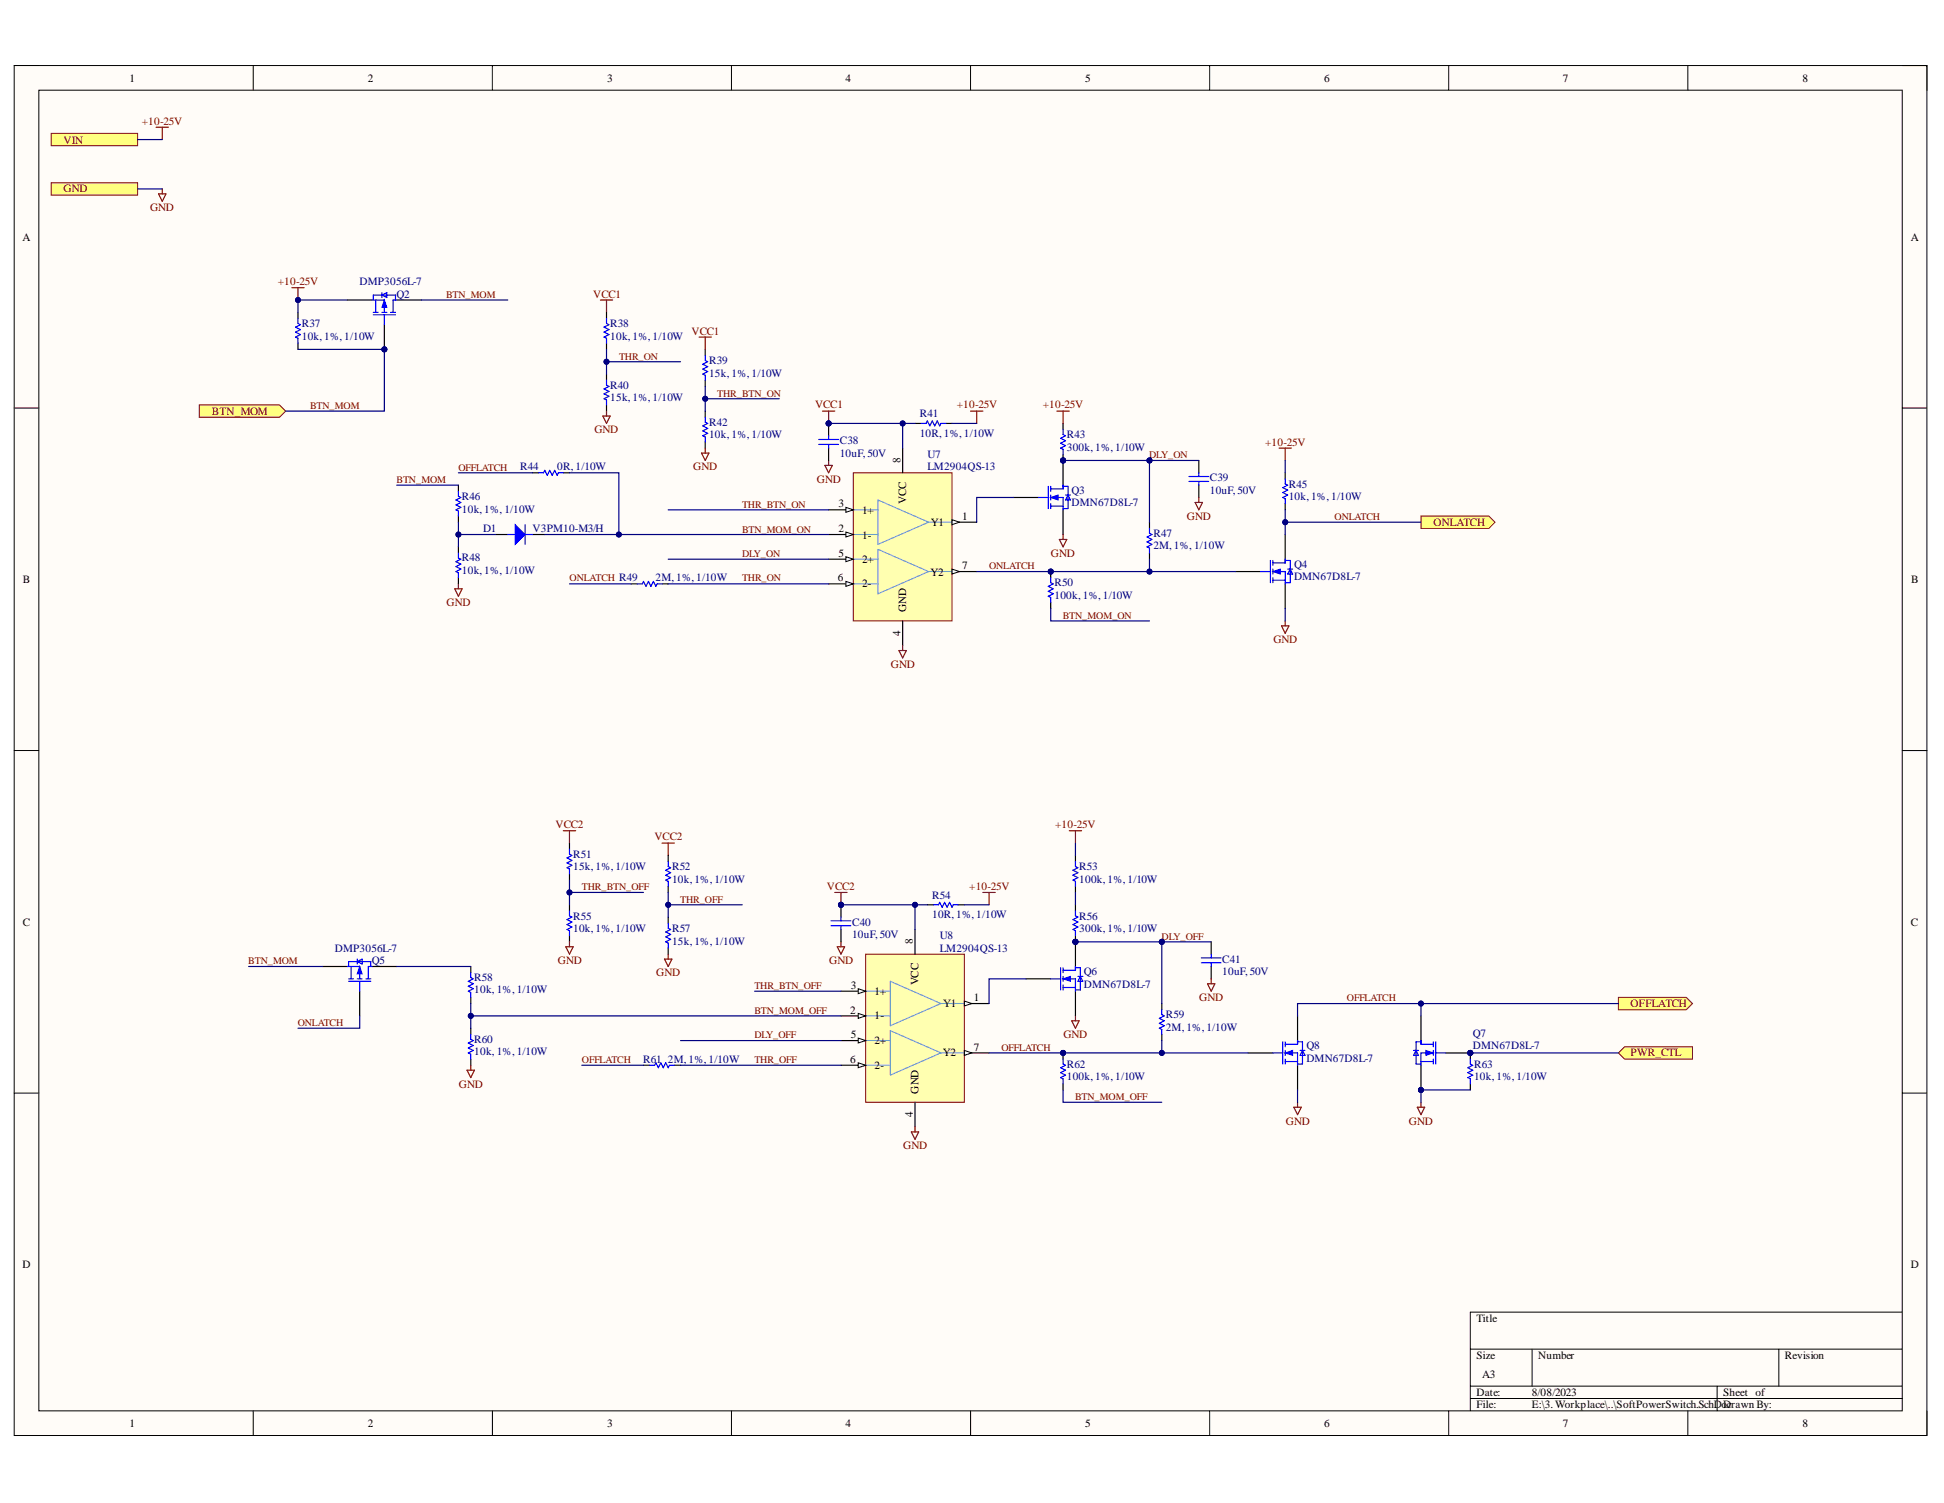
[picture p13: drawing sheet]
<svg xmlns="http://www.w3.org/2000/svg" width="279mm" height="216mm" viewBox="0 0 279 216" stroke-linecap="round" stroke-linejoin="round" font-family="sans-serif">
<defs><g id="words">
<g font-size="1.6">
<text x="18.6" y="11.8">1</text>
<text x="52.9" y="11.8">2</text>
<text x="87.3" y="11.8">3</text>
<text x="121.5" y="11.8">4</text>
<text x="156" y="11.8">5</text>
<text x="190.3" y="11.8">6</text>
<text x="224.6" y="11.8">7</text>
<text x="259.1" y="11.8">8</text>
<text x="3.2" y="34.6">A</text>
<text x="274.6" y="34.6">A</text>
<text x="129.4" y="66.5" transform="rotate(-90 129.4 66.5)">8</text>
<text x="120.5" y="76.4">2</text>
<text x="120.5" y="72.9">3</text>
<text x="123.9" y="77.4">1-</text>
<text x="123.9" y="73.8">1+</text>
<text x="130.2" y="72.4" transform="rotate(-90 130.2 72.4)">VCC</text>
<text x="133.8" y="75.6">Y1</text>
<text x="138.3" y="74.7">1</text>
<text x="3.3" y="83.8">B</text>
<text x="120.4" y="83.5">6</text>
<text x="120.5" y="80">5</text>
<text x="123.9" y="80.9">2+</text>
<text x="133.7" y="82.7">Y2</text>
<text x="138.3" y="81.8">7</text>
<text x="274.7" y="83.8">B</text>
<text x="123.9" y="84.4">2-</text>
<text x="130.2" y="87.9" transform="rotate(-90 130.2 87.9)">GND</text>
<text x="129.4" y="91.4" transform="rotate(-90 129.4 91.4)">4</text>
<text x="3.3" y="133">C</text>
<text x="131.2" y="135.6" transform="rotate(-90 131.2 135.6)">8</text>
<text x="274.6" y="133">C</text>
<text x="122.3" y="142">3</text>
<text x="125.7" y="142.9">1+</text>
<text x="132" y="141.5" transform="rotate(-90 132 141.5)">VCC</text>
<text x="140" y="143.8">1</text>
<text x="122.2" y="145.6">2</text>
<text x="122.3" y="149.1">5</text>
<text x="125.7" y="146.4">1-</text>
<text x="125.7" y="150">2+</text>
<text x="135.6" y="144.7">Y1</text>
<text x="122.2" y="152.7">6</text>
<text x="125.7" y="153.5">2-</text>
<text x="135.5" y="151.8">Y2</text>
<text x="140" y="150.9">7</text>
<text x="131.2" y="160.5" transform="rotate(-90 131.2 160.5)">4</text>
<text x="132" y="157.1" transform="rotate(-90 132 157.1)">GND</text>
<text x="3.2" y="182.1">D</text>
<text x="274.6" y="182.1">D</text>
<text x="212.2" y="189.9">Title</text>
<text x="212.2" y="195.2">Size</text>
<text x="213" y="197.9">A3</text>
<text x="221.1" y="195.2">Number</text>
<text x="256.5" y="195.2">Revision</text>
<text x="212.2" y="200.5">Date:</text>
<text x="212.2" y="202.3">File:</text>
<text x="220.2" y="200.5">8/08/2023</text>
<text x="220.2" y="202.3">E:\3. Workplace\..\SoftPowerSwitch.SchDoDcrawn By:</text>
<text x="247.6" y="200.5">Sheet of</text>
<text x="18.6" y="204.9">1</text>
<text x="52.9" y="204.9">2</text>
<text x="87.3" y="204.9">3</text>
<text x="121.5" y="204.9">4</text>
<text x="156" y="204.9">5</text>
<text x="190.3" y="204.9">6</text>
<text x="224.6" y="204.9">7</text>
<text x="259.1" y="204.9">8</text>
</g>
<g font-size="1.6" fill="#800000">
<text x="20.4" y="17.9">+10-25V</text>
<text x="9.1" y="20.6">VIN</text>
<text x="9.1" y="27.6">GND</text>
<text x="21.6" y="30.4">GND</text>
<text x="39.9" y="41">+10-25V</text>
<text x="85.3" y="42.8">VCC1</text>
<text x="99.4" y="48.1">VCC1</text>
<text x="30.4" y="59.6">BTN_MOM</text>
<text x="117.1" y="58.7">VCC1</text>
<text x="137.5" y="58.7">+10-25V</text>
<text x="149.9" y="58.7">+10-25V</text>
<text x="85.4" y="62.2">GND</text>
<text x="181.8" y="64">+10-25V</text>
<text x="99.6" y="67.6">GND</text>
<text x="117.4" y="69.3">GND</text>
<text x="170.6" y="74.7">GND</text>
<text x="206" y="75.6">ONLATCH</text>
<text x="151.1" y="80">GND</text>
<text x="64.2" y="87.1">GND</text>
<text x="128" y="96">GND</text>
<text x="183" y="92.4">GND</text>
<text x="79.8" y="119">VCC2</text>
<text x="151.6" y="119">+10-25V</text>
<text x="94" y="120.7">VCC2</text>
<text x="118.8" y="127.8">VCC2</text>
<text x="139.3" y="127.8">+10-25V</text>
<text x="80.2" y="138.5">GND</text>
<text x="94.3" y="140.3">GND</text>
<text x="119.2" y="138.5">GND</text>
<text x="172.4" y="143.8">GND</text>
<text x="152.8" y="149.1">GND</text>
<text x="234.4" y="144.7">OFFLATCH</text>
<text x="234.4" y="151.8">PWR_CTL</text>
<text x="66" y="156.2">GND</text>
<text x="184.8" y="161.6">GND</text>
<text x="202.5" y="161.6">GND</text>
<text x="129.8" y="165.1">GND</text>
</g>
<g font-size="1.6" fill="#000080">
<text x="51.7" y="41">DMP3056L-7</text>
<text x="43.4" y="47">R37</text>
<text x="57" y="42.8">Q2</text>
<text x="87.7" y="47">R38</text>
<text x="43.4" y="48.8">10k, 1%,1/10W</text>
<text x="87.7" y="48.8">10k, 1%,1/10W</text>
<text x="101.9" y="52.3">R39</text>
<text x="87.7" y="55.9">R40</text>
<text x="87.7" y="57.7">15k, 1%,1/10W</text>
<text x="101.9" y="54.1">15k, 1%,1/10W</text>
<text x="132.2" y="59.9">R41</text>
<text x="101.9" y="61.2">R42</text>
<text x="101.9" y="63">10k, 1%,1/10W</text>
<text x="120.7" y="63.8">C38</text>
<text x="120.7" y="65.6">10uF, 50V</text>
<text x="132.2" y="62.8">10R, 1%,1/10W</text>
<text x="133.3" y="65.8">U7</text>
<text x="153.3" y="63">R43</text>
<text x="153.3" y="64.8">300k, 1%,1/10W</text>
<text x="66.4" y="71.9">R46</text>
<text x="74.8" y="67.6">R44</text>
<text x="80.1" y="67.6">0R, 1/10W</text>
<text x="133.3" y="67.6">LM2904QS-13</text>
<text x="154" y="70.9">Q3</text>
<text x="173.9" y="69.2">C39</text>
<text x="173.9" y="70.9">10uF, 50V</text>
<text x="185.2" y="70.1">R45</text>
<text x="185.2" y="71.9">10k, 1%,1/10W</text>
<text x="66.4" y="73.6">10k, 1%,1/10W</text>
<text x="69.4" y="76.4">D1</text>
<text x="76.5" y="76.4">V3PM10-M3/H</text>
<text x="154" y="72.7">DMN67D8L-7</text>
<text x="165.8" y="77.1">R47</text>
<text x="66.4" y="80.7">R48</text>
<text x="66.4" y="82.4">10k, 1%,1/10W</text>
<text x="94.2" y="83.5">2M,1%,1/10W</text>
<text x="165.8" y="78.9">2M,1%,1/10W</text>
<text x="186" y="81.6">Q4</text>
<text x="186" y="83.4">DMN67D8L-7</text>
<text x="151.6" y="84.2">R50</text>
<text x="151.6" y="86">100k, 1%,1/10W</text>
<text x="82.4" y="123.3">R51</text>
<text x="82.4" y="125">15k, 1%,1/10W</text>
<text x="96.6" y="125">R52</text>
<text x="155.1" y="125">R53</text>
<text x="96.6" y="126.8">10k, 1%,1/10W</text>
<text x="134" y="129.1">R54</text>
<text x="134" y="131.9">10R, 1%,1/10W</text>
<text x="155.1" y="126.8">100k, 1%,1/10W</text>
<text x="48.1" y="136.7">DMP3056L-7</text>
<text x="82.4" y="132.1">R55</text>
<text x="82.4" y="133.9">10k, 1%,1/10W</text>
<text x="96.6" y="133.9">R57</text>
<text x="96.6" y="135.7">15k, 1%,1/10W</text>
<text x="122.5" y="133">C40</text>
<text x="122.5" y="134.8">10uF, 50V</text>
<text x="135.1" y="134.9">U8</text>
<text x="135.1" y="136.7">LM2904QS-13</text>
<text x="155.1" y="132.1">R56</text>
<text x="155.1" y="133.9">300k, 1%,1/10W</text>
<text x="53.5" y="138.5">Q5</text>
<text x="68.2" y="140.9">R58</text>
<text x="68.2" y="142.7">10k, 1%,1/10W</text>
<text x="155.8" y="140.1">Q6</text>
<text x="155.8" y="141.9">DMN67D8L-7</text>
<text x="175.7" y="138.3">C41</text>
<text x="175.7" y="140.1">10uF, 50V</text>
<text x="68.2" y="149.8">R60</text>
<text x="167.5" y="146.3">R59</text>
<text x="167.5" y="148">2M,1%,1/10W</text>
<text x="211.7" y="149">Q7</text>
<text x="68.2" y="151.6">10k, 1%,1/10W</text>
<text x="92.4" y="152.7">R61</text>
<text x="96" y="152.7">2M,1%,1/10W</text>
<text x="153.3" y="153.4">R62</text>
<text x="153.3" y="155.1">100k, 1%,1/10W</text>
<text x="187.8" y="150.7">Q8</text>
<text x="187.8" y="152.5">DMN67D8L-7</text>
<text x="211.7" y="150.7">DMN67D8L-7</text>
<text x="211.9" y="153.4">R63</text>
<text x="211.9" y="155.1">10k, 1%,1/10W</text>
</g>
<g font-size="1.4" fill="#800000">
<text x="64.1" y="42.8">BTN_MOM</text>
<text x="89" y="51.7">THR_ON</text>
<text x="44.6" y="58.8">BTN_MOM</text>
<text x="103.1" y="57">THR_BTN_ON</text>
<text x="165.2" y="65.9">DLY_ON</text>
<text x="57" y="69.4">BTN_MOM</text>
<text x="65.9" y="67.6">OFFLATCH</text>
<text x="106.6" y="73">THR_BTN_ON</text>
<text x="106.6" y="76.5">BTN_MOM_ON</text>
<text x="191.8" y="74.7">ONLATCH</text>
<text x="81.9" y="83.5">ONLATCH R49</text>
<text x="106.6" y="83.5">THR_ON</text>
<text x="106.6" y="80">DLY_ON</text>
<text x="142.2" y="81.8">ONLATCH</text>
<text x="152.7" y="88.9">BTN_MOM_ON</text>
<text x="83.6" y="127.9">THR_BTN_OFF</text>
<text x="97.8" y="129.7">THR_OFF</text>
<text x="167" y="135">DLY_OFF</text>
<text x="35.7" y="138.5">BTN_MOM</text>
<text x="108.4" y="142">THR_BTN_OFF</text>
<text x="193.6" y="143.8">OFFLATCH</text>
<text x="42.8" y="147.4">ONLATCH</text>
<text x="108.4" y="149.1">DLY_OFF</text>
<text x="108.4" y="145.6">BTN_MOM_OFF</text>
<text x="83.6" y="152.7">OFFLATCH</text>
<text x="108.4" y="152.7">THR_OFF</text>
<text x="143.9" y="150.9">OFFLATCH</text>
<text x="154.5" y="158">BTN_MOM_OFF</text>
</g>
</g></defs>
<path d="M2 9.4h274.9v196.8h-274.9z" fill-rule="evenodd" fill="#fffcf8"/>
<path d="M2 9.4h274.9v196.8h-274.9z" fill="none" stroke="#000" stroke-width=".14"/>
<path d="M5.6 13h267.8v189.7h-267.8z" fill-rule="evenodd" fill="#fffcf8"/>
<g fill="none" stroke="#000" stroke-width=".14">
<path d="M2 9.4h3.6M5.6 13h267.8v189.7h-267.8zM36.4 9.4v3.6M70.8 9.4v3.6M105.1 9.4v3.6M139.5 9.4v3.6M173.9 9.4v3.6M208.2 9.4v3.6M242.6 9.4v3.6M273.4 9.4h3.5v3.6M2 58.6h3.6M273.4 58.6h3.5"/>
<path d="M2 107.8h3.6M273.4 107.8h3.5M2 157h3.6M273.4 157h3.5M211.3 193.8h62.1M211.3 199.1h62.1M220.2 193.8v5.3M246.8 199.1v3.6M255.7 193.8v5.3M273.4 188.5h-62.1v14.2M36.4 202.7v3.5M70.8 202.7v3.5"/>
<path d="M105.1 202.7v3.5M139.5 202.7v3.5M173.9 202.7v3.5M208.2 202.7v3.5M211.3 200.9h62.1M242.6 202.7v3.5M276.9 202.7v3.5"/>
</g>
<path d="M122.6 67.9h14.2v21.3h-14.2z" fill-rule="evenodd" fill="#ffffb0"/>
<path d="M122.6 67.9h14.2v21.3h-14.2z" fill="none" stroke="#800000" stroke-width=".14"/>
<path d="M122.6 73.2h3.6M122.6 76.8h3.6M126.2 71.8l7.3 3.2-7.3 3.2zM126.2 78.9l7.3 3.2-7.3 3.2zM133.3 75h3.5M122.6 80.3h3.6M122.6 83.9h3.6M133.3 82.1h3.5" fill="none" stroke="#6fa8dc" stroke-width=".17"/>
<path d="M119.1 76.8h3.5" fill="none" stroke="#000" stroke-width=".17"/>
<path d="M121.6 76.4l1 .4-1 .3z" fill="#f8fcff"/>
<path d="M121.6 76.4l1 .4-1 .3z" fill="none" stroke="#000" stroke-width=".14"/>
<path d="M119.1 73.2h3.5" fill="none" stroke="#000" stroke-width=".17"/>
<path d="M121.6 72.9l1 .3-1 .4z" fill="#f8fcff"/>
<path d="M121.6 72.9l1 .3-1 .4z" fill="none" stroke="#000" stroke-width=".14"/>
<path d="M119.1 83.9h3.5" fill="none" stroke="#000" stroke-width=".17"/>
<path d="M121.6 83.5l1 .4-1 .3z" fill="#f8fcff"/>
<path d="M121.6 83.5l1 .4-1 .3z" fill="none" stroke="#000" stroke-width=".14"/>
<path d="M119.1 80.3h3.5" fill="none" stroke="#000" stroke-width=".17"/>
<path d="M121.6 80l1 .3-1 .4z" fill="#f8fcff"/>
<path d="M121.6 80l1 .3-1 .4z" fill="none" stroke="#000" stroke-width=".14"/>
<path d="M136.8 82.1h3.6" fill="none" stroke="#000" stroke-width=".17"/>
<path d="M136.8 81.7l1.1 .4-1.1 .4z" fill="#f8fcff"/>
<path d="M136.8 81.7l1.1 .4-1.1 .4z" fill="none" stroke="#000" stroke-width=".14"/>
<path d="M136.8 75h3.6" fill="none" stroke="#000" stroke-width=".17"/>
<path d="M136.8 74.7l1.1 .3-1.1 .4z" fill="#f8fcff"/>
<path d="M136.8 74.7l1.1 .3-1.1 .4z" fill="none" stroke="#000" stroke-width=".14"/>
<path d="M129.7 64.4v3.5M129.7 89.2v3.5" fill="none" stroke="#000" stroke-width=".17"/>
<path d="M124.4 137.1h14.2v21.2h-14.2z" fill-rule="evenodd" fill="#ffffb0"/>
<path d="M124.4 137.1h14.2v21.2h-14.2z" fill="none" stroke="#800000" stroke-width=".14"/>
<path d="M124.4 142.4h3.6M124.4 145.9h3.6M124.4 149.5h3.6M124.4 153h3.6M128 141l7.2 3.2-7.2 3.1zM128 148.1l7.2 3.1-7.2 3.2zM135.1 144.2h3.5M135.1 151.2h3.5" fill="none" stroke="#6fa8dc" stroke-width=".17"/>
<path d="M120.9 145.9h3.5" fill="none" stroke="#000" stroke-width=".17"/>
<path d="M123.3 145.6l1.1 .3-1.1 .4z" fill="#f8fcff"/>
<path d="M123.3 145.6l1.1 .3-1.1 .4z" fill="none" stroke="#000" stroke-width=".14"/>
<path d="M120.9 142.4h3.5" fill="none" stroke="#000" stroke-width=".17"/>
<path d="M123.3 142l1.1 .4-1.1 .3z" fill="#f8fcff"/>
<path d="M123.3 142l1.1 .4-1.1 .3z" fill="none" stroke="#000" stroke-width=".14"/>
<path d="M120.9 153h3.5" fill="none" stroke="#000" stroke-width=".17"/>
<path d="M123.3 152.7l1.1 .3-1.1 .4z" fill="#f8fcff"/>
<path d="M123.3 152.7l1.1 .3-1.1 .4z" fill="none" stroke="#000" stroke-width=".14"/>
<path d="M120.9 149.5h3.5" fill="none" stroke="#000" stroke-width=".17"/>
<path d="M123.3 149.1l1.1 .4-1.1 .3z" fill="#f8fcff"/>
<path d="M123.3 149.1l1.1 .4-1.1 .3z" fill="none" stroke="#000" stroke-width=".14"/>
<path d="M138.6 151.2h3.6" fill="none" stroke="#000" stroke-width=".17"/>
<path d="M138.6 150.9l1.1 .3-1.1 .4z" fill="#f8fcff"/>
<path d="M138.6 150.9l1.1 .3-1.1 .4z" fill="none" stroke="#000" stroke-width=".14"/>
<path d="M138.6 144.2h3.6" fill="none" stroke="#000" stroke-width=".17"/>
<path d="M138.6 143.8l1.1 .4-1.1 .3z" fill="#f8fcff"/>
<path d="M138.6 143.8l1.1 .4-1.1 .3z" fill="none" stroke="#000" stroke-width=".14"/>
<path d="M71.2 76.8h1.8M76.5 76.8h1.8M131.5 133.5v3.6M131.5 158.3v3.6" fill="none" stroke="#000" stroke-width=".17"/>
<path d="M139.5 59.1h1.8M140.4 59.1v1.7M118.6 66.9h1l-.5 1zM119.1 66.1v.8M129.2 93.4h1.1l-.6 1.1zM129.7 92.7v.7" fill="none" stroke="#800000" stroke-width=".17"/>
<path d="M73 76.8h3.5M75.5 75.4v2.8" fill="none" stroke="#00f" stroke-width=".17"/>
<path d="M74 75.4l1.5 1.4-1.5 1.4z" fill="#00f"/>
<path d="M74 75.4l1.5 1.4-1.5 1.4z" fill="none" stroke="#00f" stroke-width=".14"/>
<path d="M118.2 59.1h1.8M119.1 59.1v1.7M120.3 136h1.1l-.5 1.1zM120.9 135.3v.7M131 162.6h1l-.5 1.1zM131.5 161.9v.7" fill="none" stroke="#800000" stroke-width=".17"/>
<path d="M101.4 50.2v.9M101.4 54.6v.9" fill="none" stroke="#000" stroke-width=".17"/>
<path d="M101.4 51.1v.7l.3 .2-.7 .3 .7 .4-.7 .3 .7 .4-.7 .3 .4 .2v.7" fill="none" stroke="#00f" stroke-width=".17"/>
<circle cx="119.1" cy="60.8" r=".35" fill="#000080"/>
<circle cx="119.1" cy="60.8" r=".35" fill="none" stroke="#000080" stroke-width=".14"/>
<path d="M120 128.2h1.8M120.9 128.2v1.8" fill="none" stroke="#800000" stroke-width=".17"/>
<circle cx="120.9" cy="130" r=".36" fill="#000080"/>
<circle cx="120.9" cy="130" r=".36" fill="none" stroke="#000080" stroke-width=".14"/>
<path d="M86.3 43.1h1.8M86.6 59.8h1.1l-.5 1zM87.2 43.1v1.8M87.2 59.1v.7M100.5 48.4h1.7M101.4 48.4v1.8M100.8 65.1h1.1l-.5 1zM101.4 64.4v.7M81 119.3h1.7M81.8 119.3v1.8M81.3 136h1.1l-.6 1.1zM81.8 135.3v.7" fill="none" stroke="#800000" stroke-width=".17"/>
<path d="M87.2 44.9v.9M87.2 49.3v.9M87.2 53.7v.9M87.2 58.2v.9M101.4 59.1v.8M101.4 63.5v.9M81.8 121.1v.9M81.8 125.5v.9M81.8 130v.9M81.8 134.4v.9" fill="none" stroke="#000" stroke-width=".17"/>
<path d="M87.2 45.8v.7l.3 .1-.7 .4 .7 .3-.7 .4 .7 .4-.7 .3 .4 .2v.7M87.2 54.6v.7l.3 .2-.7 .4 .7 .3-.7 .4 .7 .3-.7 .4 .4 .2v.7M101.4 59.9v.7l.3 .2-.7 .4 .7 .3-.7 .4 .7 .3-.7 .4 .4 .2v.7M81.8 122v.7l.4 .2-.7 .3 .7 .4-.7 .3 .7 .4-.7 .4 .3 .1v.7M81.8 130.9v.7l.4 .1-.7 .4 .7 .4-.7 .3 .7 .4-.7 .3 .3 .2v.7" fill="none" stroke="#00f" stroke-width=".17"/>
<circle cx="152.8" cy="66.1" r=".35" fill="#000080"/>
<circle cx="152.8" cy="66.1" r=".35" fill="none" stroke="#000080" stroke-width=".14"/>
<path d="M152.8 66.1v3.6" fill="none" stroke="#000" stroke-width=".17"/>
<circle cx="152.8" cy="66.1" r=".35" fill="#000080"/>
<circle cx="152.8" cy="66.1" r=".35" fill="none" stroke="#000080" stroke-width=".14"/>
<path d="M145.7 71.5h3.5M152.8 73.2v3.6" fill="none" stroke="#000" stroke-width=".17"/>
<path d="M149.2 71.5h1.5M150.7 69.9v3.2M151 70.2h1.8M151 71.5h1.8v1.7M151 72.7h1.8M151 69.9v.7M151 71.1v.7M151 72.3v.8" fill="none" stroke="#00f" stroke-width=".17"/>
<path d="M151 71.5l1.1-.4v.7z" fill="#00f"/>
<path d="M151 71.5l1.1-.4v.7z" fill="none" stroke="#00f" stroke-width=".14"/>
<path d="M152.8 69.7v.5M152.8 69.9h.7v3.2h-.7M153.1 71.1h.8M153.5 71.1l.4 .7h-.8z" fill="none" stroke="#00f" stroke-width=".17"/>
<circle cx="152.8" cy="66.1" r=".35" fill="#000080"/>
<circle cx="152.8" cy="66.1" r=".35" fill="none" stroke="#000080" stroke-width=".14"/>
<path d="M152.8 60.8v.9M152.8 65.3v.8" fill="none" stroke="#000" stroke-width=".17"/>
<circle cx="152.8" cy="66.1" r=".35" fill="#000080"/>
<circle cx="152.8" cy="66.1" r=".35" fill="none" stroke="#000080" stroke-width=".14"/>
<path d="M152.8 61.7v.7l.3 .2-.7 .4 .7 .3-.7 .4 .7 .3-.7 .4 .4 .1v.8M170.9 68.4h2.8M170.9 69.2h2.8M172.3 67.9v.5M172.3 69.2v.5" fill="none" stroke="#00f" stroke-width=".17"/>
<path d="M152.3 77.5h1l-.5 1.1zM152.8 76.8v.7M171.8 72.2h1l-.5 1zM172.3 71.5v.7" fill="none" stroke="#800000" stroke-width=".17"/>
<path d="M172.3 66.1v1.8M172.3 69.7v1.8" fill="none" stroke="#000" stroke-width=".17"/>
<circle cx="165.2" cy="66.1" r=".35" fill="#000080"/>
<circle cx="165.2" cy="66.1" r=".35" fill="none" stroke="#000080" stroke-width=".14"/>
<path d="M165.2 75v.9M165.2 79.4v.9M184.7 76.8v3.5M177.6 82.1h3.6M184.7 83.9v3.5" fill="none" stroke="#000" stroke-width=".17"/>
<path d="M165.2 75.9v.7l.4 .2-.7 .3 .7 .4-.7 .3 .7 .4-.7 .4 .3 .1v.7M181.2 82.1h1.4M182.6 80.5v3.2M182.9 80.9h1.8M182.9 82.1h1.8v1.8M182.9 83.3h1.8M182.9 80.5v.7M182.9 81.7v.8M182.9 83v.7" fill="none" stroke="#00f" stroke-width=".17"/>
<path d="M182.9 82.1l1.1-.4v.8z" fill="#00f"/>
<path d="M182.9 82.1l1.1-.4v.8z" fill="none" stroke="#00f" stroke-width=".14"/>
<path d="M184.7 68.8v.7l.4 .2-.7 .3 .7 .4-.7 .4 .7 .3-.7 .4 .3 .1v.7M91.6 83.9h.7l.2-.4 .3 .7 .4-.7 .4 .7 .3-.7 .4 .7 .1-.3h.7M184.7 80.3v.6M184.7 80.5h.7v3.2h-.7M185.1 81.7h.7M185.4 81.7l.4 .8h-.7z" fill="none" stroke="#00f" stroke-width=".17"/>
<path d="M184.7 67.9v.9M184.7 72.3v.9M90.7 83.9h.9M95.1 83.9h.9" fill="none" stroke="#000" stroke-width=".17"/>
<path d="M184.2 89.9h1.1l-.6 1.1zM184.7 89.2v.7" fill="none" stroke="#800000" stroke-width=".17"/>
<circle cx="151" cy="82.1" r=".36" fill="#000080"/>
<circle cx="151" cy="82.1" r=".36" fill="none" stroke="#000080" stroke-width=".14"/>
<path d="M151 82.1v.9" fill="none" stroke="#000" stroke-width=".17"/>
<circle cx="151" cy="82.1" r=".36" fill="#000080"/>
<circle cx="151" cy="82.1" r=".36" fill="none" stroke="#000080" stroke-width=".14"/>
<path d="M151 86.5v.9" fill="none" stroke="#000" stroke-width=".17"/>
<path d="M151 83v.7l.4 .2-.7 .3 .7 .4-.7 .3 .7 .4-.7 .3 .3 .2v.7" fill="none" stroke="#00f" stroke-width=".17"/>
<path d="M204.2 74.1h9.8l.9 .9-.9 .9h-9.8z" fill-rule="evenodd" fill="#ffff80"/>
<path d="M204.2 74.1h9.8l.9 .9-.9 .9h-9.8z" fill="none" stroke="#800000" stroke-width=".14"/>
<circle cx="154.6" cy="135.3" r=".36" fill="#000080"/>
<circle cx="154.6" cy="135.3" r=".36" fill="none" stroke="#000080" stroke-width=".14"/>
<path d="M154.6 135.3v3.5" fill="none" stroke="#000" stroke-width=".17"/>
<circle cx="154.6" cy="135.3" r=".36" fill="#000080"/>
<circle cx="154.6" cy="135.3" r=".36" fill="none" stroke="#000080" stroke-width=".14"/>
<path d="M147.5 140.6h3.5M154.6 142.4v3.5" fill="none" stroke="#000" stroke-width=".17"/>
<path d="M152.4 139v3.2M152.8 139.4h1.8M152.8 139v.7M151 140.6h1.4M152.8 140.6h1.8v1.8M152.8 141.9h1.8M152.8 140.3v.7M152.8 141.5v.7" fill="none" stroke="#00f" stroke-width=".17"/>
<path d="M152.8 140.6l1.1-.3v.7z" fill="#00f"/>
<path d="M152.8 140.6l1.1-.3v.7z" fill="none" stroke="#00f" stroke-width=".14"/>
<path d="M154.6 138.8v.6M154.6 139h.7v3.2h-.7M154.9 140.3h.7M155.3 140.3l.3 .7h-.7z" fill="none" stroke="#00f" stroke-width=".17"/>
<circle cx="154.6" cy="135.3" r=".36" fill="#000080"/>
<circle cx="154.6" cy="135.3" r=".36" fill="none" stroke="#000080" stroke-width=".14"/>
<path d="M154.6 130v.9M154.6 134.4v.9" fill="none" stroke="#000" stroke-width=".17"/>
<circle cx="154.6" cy="135.3" r=".36" fill="#000080"/>
<circle cx="154.6" cy="135.3" r=".36" fill="none" stroke="#000080" stroke-width=".14"/>
<path d="M154.6 130.9v.7l.3 .1-.7 .4 .7 .4-.7 .3 .7 .4-.7 .3 .4 .2v.7M172.7 137.6h2.8M172.7 138.3h2.8M174.1 137.1v.5M174.1 138.3v.5" fill="none" stroke="#00f" stroke-width=".17"/>
<path d="M154 146.6h1.1l-.5 1.1zM154.6 145.9v.7M173.5 141.3h1.1l-.5 1.1zM174.1 140.6v.7" fill="none" stroke="#800000" stroke-width=".17"/>
<path d="M174.1 135.3v1.8M174.1 138.8v1.8" fill="none" stroke="#000" stroke-width=".17"/>
<circle cx="167" cy="135.3" r=".36" fill="#000080"/>
<circle cx="167" cy="135.3" r=".36" fill="none" stroke="#000080" stroke-width=".14"/>
<path d="M167 144.2v.8M167 148.6v.9M179.4 151.3h3.5M186.5 145.9v3.6M186.5 153v3.6" fill="none" stroke="#000" stroke-width=".17"/>
<path d="M167 145v.7l.3 .2-.7 .4 .7 .3-.7 .4 .7 .3-.7 .4 .4 .2v.7M182.9 151.3h1.5M184.4 149.7v3.1M184.7 150h1.8M184.7 151.3h1.8v1.7M184.7 152.5h1.8M184.7 149.7v.7M184.7 150.9v.7M184.7 152.1v.7" fill="none" stroke="#00f" stroke-width=".17"/>
<path d="M184.7 151.3l1.1-.4v.7z" fill="#00f"/>
<path d="M184.7 151.3l1.1-.4v.7z" fill="none" stroke="#00f" stroke-width=".14"/>
<path d="M186.5 149.5v.5M186.5 149.7h.7v3.1h-.7M186.8 150.9h.8M187.2 150.9l.4 .7h-.8z" fill="none" stroke="#00f" stroke-width=".17"/>
<path d="M186 159.1h1l-.5 1zM186.5 158.3v.8" fill="none" stroke="#800000" stroke-width=".17"/>
<circle cx="152.8" cy="151.2" r=".35" fill="#000080"/>
<circle cx="152.8" cy="151.2" r=".35" fill="none" stroke="#000080" stroke-width=".14"/>
<path d="M152.8 151.2v.9" fill="none" stroke="#000" stroke-width=".17"/>
<circle cx="152.8" cy="151.2" r=".35" fill="#000080"/>
<circle cx="152.8" cy="151.2" r=".35" fill="none" stroke="#000080" stroke-width=".14"/>
<path d="M152.8 155.7v.9" fill="none" stroke="#000" stroke-width=".17"/>
<path d="M152.8 152.1v.7l.3 .2-.7 .4 .7 .3-.7 .4 .7 .3-.7 .4 .4 .2v.7" fill="none" stroke="#00f" stroke-width=".17"/>
<path d="M232.6 143.3h9.8l.8 .9-.8 .8h-9.8z" fill-rule="evenodd" fill="#ffff80"/>
<path d="M232.6 143.3h9.8l.8 .9-.8 .8h-9.8z" fill="none" stroke="#800000" stroke-width=".14"/>
<path d="M42.8 44.9v.9M42.8 49.3v.9M76.5 67.9h.9M81 67.9h.8M96 122.9v.9M96 127.3v.9M96 131.7v.9M96 136.2v.9M154.6 122.9v.9M154.6 127.3v.9M92.5 153h.9M96.9 153h.9" fill="none" stroke="#000" stroke-width=".17"/>
<path d="M42.8 45.8v.7l.4 .1-.7 .4 .7 .3-.7 .4 .7 .4-.7 .3 .3 .2v.7M77.4 67.9h.7l.2-.3 .4 .7 .3-.7 .4 .7 .3-.7 .4 .7 .2-.4h.7M96 123.8v.7l.4 .2-.7 .3 .7 .4-.7 .3 .7 .4-.7 .3 .3 .2v.7M96 132.6v.7l.4 .2-.7 .4 .7 .3-.7 .4 .7 .3-.7 .4 .3 .2v.7M154.6 123.8v.7l.3 .2-.7 .3 .7 .4-.7 .3 .7 .4-.7 .3 .4 .2v.7M93.4 153h.7l.2-.3 .3 .7 .4-.7 .3 .7 .4-.7 .3 .7 .2-.4h.7" fill="none" stroke="#00f" stroke-width=".17"/>
<path d="M41.9 41.3h1.8M42.8 41.3v1.8M151.9 59.1h1.8M152.8 59.1v1.7M153.7 119.3h1.7M154.6 119.3v1.8M95.1 121.1h1.8M95.5 137.8h1.1l-.6 1zM96 121.1v1.8M96 137.1v.7M141.3 128.2h1.7M142.2 128.2v1.8" fill="none" stroke="#800000" stroke-width=".17"/>
<circle cx="42.8" cy="43.1" r=".35" fill="#000080"/>
<circle cx="42.8" cy="43.1" r=".35" fill="none" stroke="#000080" stroke-width=".14"/>
<path d="M28.6 58.2h11.6l.9 .9-.9 .8h-11.6z" fill-rule="evenodd" fill="#ffff80"/>
<path d="M28.6 58.2h11.6l.9 .9-.9 .8h-11.6z" fill="none" stroke="#800000" stroke-width=".14"/>
<path d="M65.9 69.7v.9M65.9 74.1v.9M65.9 78.6v.8M65.9 83v.9M67.7 138.8v.9M67.7 143.3v.9M67.7 147.7v.9M67.7 152.1v.9" fill="none" stroke="#000" stroke-width=".17"/>
<path d="M65.9 70.6v.7l.3 .2-.7 .3 .7 .4-.7 .3 .7 .4-.7 .3 .4 .2v.7M65.9 79.4v.8l.3 .1-.7 .4 .7 .3-.7 .4 .7 .3-.7 .4 .4 .2v.7M67.7 139.7v.7l.3 .2-.7 .4 .7 .3-.7 .4 .7 .3-.7 .4 .4 .2v.7M67.7 148.6v.7l.3 .2-.7 .3 .7 .4-.7 .3 .7 .4-.7 .3 .4 .2v.7" fill="none" stroke="#00f" stroke-width=".17"/>
<path d="M183.8 64.4h1.8M184.7 64.4v1.7M65.4 84.6h1l-.5 1zM65.9 83.9v.7M67.1 153.7h1.1l-.5 1.1zM67.7 153v.7" fill="none" stroke="#800000" stroke-width=".17"/>
<path d="M7.4 19.2h12.4v1.7h-12.4z" fill-rule="evenodd" fill="#ffff80"/>
<path d="M7.4 19.2h12.4v1.7h-12.4z" fill="none" stroke="#800000" stroke-width=".14"/>
<path d="M7.4 26.3h12.4v1.7h-12.4z" fill-rule="evenodd" fill="#ffff80"/>
<path d="M7.4 26.3h12.4v1.7h-12.4z" fill="none" stroke="#800000" stroke-width=".14"/>
<path d="M22.4 18.3h1.8M23.3 18.3v1.7M22.8 27.9h1.1l-.6 1zM23.3 27.1v.8" fill="none" stroke="#800000" stroke-width=".17"/>
<circle cx="55.2" cy="50.2" r=".35" fill="#000080"/>
<circle cx="55.2" cy="50.2" r=".35" fill="none" stroke="#000080" stroke-width=".14"/>
<path d="M55.2 46.6v3.6M57 43.1h3.6" fill="none" stroke="#000" stroke-width=".17"/>
<circle cx="55.2" cy="50.2" r=".35" fill="#000080"/>
<circle cx="55.2" cy="50.2" r=".35" fill="none" stroke="#000080" stroke-width=".14"/>
<path d="M49.9 43.1h3.6" fill="none" stroke="#000" stroke-width=".17"/>
<path d="M53.5 43.1h1.7v1.8M53.6 45.2h3.2M53.6 44.9h.8M54 43.1v1.8M54.9 44.9h.7M55.2 45.2v1.4M56.1 44.9h.7M56.5 43.1v1.8" fill="none" stroke="#00f" stroke-width=".17"/>
<path d="M55.2 43.1l.4 1.1h-.7z" fill="#00f"/>
<path d="M55.2 43.1l.4 1.1h-.7z" fill="none" stroke="#00f" stroke-width=".14"/>
<path d="M53.6 43.1v-.7h3.2v.7M54.9 42.4l.7-.4v.7zM54.9 42v.7M56.5 43.1h.5M49.9 138.8h1.8v1.8M50.5 138.8v1.8M52.9 138.8v1.8M50.1 141h3.2M50.1 140.6h.7M51.3 140.6h.8M51.7 141v1.4M52.6 140.6h.7" fill="none" stroke="#00f" stroke-width=".17"/>
<path d="M46.4 138.8h3.5M53.5 138.8h3.5M51.7 142.4v3.5" fill="none" stroke="#000" stroke-width=".17"/>
<path d="M51.7 138.8l.4 1.1h-.8z" fill="#00f"/>
<path d="M51.7 138.8l.4 1.1h-.8z" fill="none" stroke="#00f" stroke-width=".14"/>
<path d="M50.1 138.8v-.7h3.2v.7M51.3 138.1l.8-.3v.7zM51.3 137.8v.7M52.9 138.8h.6" fill="none" stroke="#00f" stroke-width=".17"/>
<circle cx="211.3" cy="151.2" r=".35" fill="#000080"/>
<circle cx="211.3" cy="151.2" r=".35" fill="none" stroke="#000080" stroke-width=".14"/>
<circle cx="204.2" cy="156.6" r=".35" fill="#000080"/>
<circle cx="204.2" cy="156.6" r=".35" fill="none" stroke="#000080" stroke-width=".14"/>
<path d="M204.2 145.9v3.6M207.8 151.3h3.5" fill="none" stroke="#000" stroke-width=".17"/>
<circle cx="211.3" cy="151.2" r=".35" fill="#000080"/>
<circle cx="211.3" cy="151.2" r=".35" fill="none" stroke="#000080" stroke-width=".14"/>
<path d="M204.2 153v3.6" fill="none" stroke="#000" stroke-width=".17"/>
<circle cx="204.2" cy="156.6" r=".35" fill="#000080"/>
<circle cx="204.2" cy="156.6" r=".35" fill="none" stroke="#000080" stroke-width=".14"/>
<path d="M204.2 150h1.8M204.2 152.5h1.8M206 151.3h-1.8v1.7M206 149.7v.7M206 150.9v.7M206 152.1v.7M206.4 151.3h1.4M206.4 149.7v3.1" fill="none" stroke="#00f" stroke-width=".17"/>
<path d="M204.9 150.9l1.1 .4-1.1 .3z" fill="#00f"/>
<path d="M204.9 150.9l1.1 .4-1.1 .3z" fill="none" stroke="#00f" stroke-width=".14"/>
<path d="M203.2 150.9h.7M203.5 150.9l.4 .7h-.7zM204.2 149.5v.5M204.2 149.7h-.7v3.1h.7" fill="none" stroke="#00f" stroke-width=".17"/>
<path d="M203.7 159.1h1.1l-.6 1zM204.2 158.3v.8" fill="none" stroke="#800000" stroke-width=".17"/>
<circle cx="211.3" cy="151.2" r=".35" fill="#000080"/>
<circle cx="211.3" cy="151.2" r=".35" fill="none" stroke="#000080" stroke-width=".14"/>
<path d="M211.3 151.3v.8" fill="none" stroke="#000" stroke-width=".17"/>
<circle cx="211.3" cy="151.2" r=".35" fill="#000080"/>
<circle cx="211.3" cy="151.2" r=".35" fill="none" stroke="#000080" stroke-width=".14"/>
<path d="M211.3 155.7v.9" fill="none" stroke="#000" stroke-width=".17"/>
<path d="M211.3 152.1v.7l.4 .2-.7 .4 .7 .3-.7 .4 .7 .3-.7 .4 .3 .2v.7" fill="none" stroke="#00f" stroke-width=".17"/>
<path d="M232.6 151.3l.9-.9h9.7v1.7h-9.7z" fill-rule="evenodd" fill="#ffff80"/>
<path d="M232.6 151.3l.9-.9h9.7v1.7h-9.7z" fill="none" stroke="#800000" stroke-width=".14"/>
<path d="M131.5 60.8h.9M135.9 60.8h.9M133.3 130h.9M137.7 130h.9" fill="none" stroke="#000" stroke-width=".17"/>
<path d="M132.4 60.8h.7l.2-.3 .3 .7 .4-.7 .3 .7 .4-.7 .4 .7 .1-.4h.7M134.2 130h.7l.2-.4 .3 .7 .4-.7 .3 .7 .4-.7 .3 .7 .2-.3h.7" fill="none" stroke="#00f" stroke-width=".17"/>
<circle cx="120.9" cy="130" r=".36" fill="#000080"/>
<circle cx="120.9" cy="130" r=".36" fill="none" stroke="#000080" stroke-width=".14"/>
<path d="M120.9 130v1.7M120.9 133.5v1.8" fill="none" stroke="#000" stroke-width=".17"/>
<circle cx="120.9" cy="130" r=".36" fill="#000080"/>
<circle cx="120.9" cy="130" r=".36" fill="none" stroke="#000080" stroke-width=".14"/>
<path d="M119.4 132.3h2.9M119.4 133h2.9M120.9 131.7v.6M120.9 133v.5" fill="none" stroke="#00f" stroke-width=".17"/>
<circle cx="119.1" cy="60.8" r=".35" fill="#000080"/>
<circle cx="119.1" cy="60.8" r=".35" fill="none" stroke="#000080" stroke-width=".14"/>
<path d="M119.1 60.8v1.8M119.1 64.4v1.7" fill="none" stroke="#000" stroke-width=".17"/>
<circle cx="119.1" cy="60.8" r=".35" fill="#000080"/>
<circle cx="119.1" cy="60.8" r=".35" fill="none" stroke="#000080" stroke-width=".14"/>
<path d="M117.7 63.1h2.8M117.7 63.8h2.8M119.1 62.6v.5M119.1 63.8v.6" fill="none" stroke="#00f" stroke-width=".17"/>
<path d="M101.4 55.5v3.6" fill="none" stroke="#000080" stroke-width=".17"/>
<circle cx="101.4" cy="57.3" r=".35" fill="#000080"/>
<circle cx="101.4" cy="57.3" r=".35" fill="none" stroke="#000080" stroke-width=".14"/>
<path d="M101.4 57.3h10.6" fill="none" stroke="#000080" stroke-width=".17"/>
<circle cx="101.4" cy="57.3" r=".35" fill="#000080"/>
<circle cx="101.4" cy="57.3" r=".35" fill="none" stroke="#000080" stroke-width=".14"/>
<path d="M81.8 128.2h10.7" fill="none" stroke="#000080" stroke-width=".17"/>
<circle cx="81.8" cy="128.2" r=".35" fill="#000080"/>
<circle cx="81.8" cy="128.2" r=".35" fill="none" stroke="#000080" stroke-width=".14"/>
<path d="M87.2 50.2v3.5M108.5 142.4h12.4" fill="none" stroke="#000080" stroke-width=".17"/>
<circle cx="87.2" cy="52" r=".36" fill="#000080"/>
<circle cx="87.2" cy="52" r=".36" fill="none" stroke="#000080" stroke-width=".14"/>
<path d="M87.2 52h10.6" fill="none" stroke="#000080" stroke-width=".17"/>
<circle cx="87.2" cy="52" r=".36" fill="#000080"/>
<circle cx="87.2" cy="52" r=".36" fill="none" stroke="#000080" stroke-width=".14"/>
<path d="M145.7 71.5h-5.3v3.5M152.8 66.1h19.5" fill="none" stroke="#000080" stroke-width=".17"/>
<circle cx="152.8" cy="66.1" r=".35" fill="#000080"/>
<circle cx="152.8" cy="66.1" r=".35" fill="none" stroke="#000080" stroke-width=".14"/>
<circle cx="165.2" cy="66.1" r=".35" fill="#000080"/>
<circle cx="165.2" cy="66.1" r=".35" fill="none" stroke="#000080" stroke-width=".14"/>
<path d="M165.2 66.1v8.9" fill="none" stroke="#000080" stroke-width=".17"/>
<circle cx="165.2" cy="66.1" r=".35" fill="#000080"/>
<circle cx="165.2" cy="66.1" r=".35" fill="none" stroke="#000080" stroke-width=".14"/>
<path d="M165.2 80.3v1.8h-24.8" fill="none" stroke="#000080" stroke-width=".17"/>
<circle cx="151" cy="82.1" r=".36" fill="#000080"/>
<circle cx="151" cy="82.1" r=".36" fill="none" stroke="#000080" stroke-width=".14"/>
<circle cx="165.2" cy="82.1" r=".35" fill="#000080"/>
<circle cx="165.2" cy="82.1" r=".35" fill="none" stroke="#000080" stroke-width=".14"/>
<path d="M184.7 73.2v3.6M184.7 87.4v1.8" fill="none" stroke="#000080" stroke-width=".17"/>
<circle cx="184.7" cy="75" r=".36" fill="#000080"/>
<circle cx="184.7" cy="75" r=".36" fill="none" stroke="#000080" stroke-width=".14"/>
<path d="M165.2 82.1h12.4" fill="none" stroke="#000080" stroke-width=".17"/>
<circle cx="165.2" cy="82.1" r=".35" fill="#000080"/>
<circle cx="165.2" cy="82.1" r=".35" fill="none" stroke="#000080" stroke-width=".14"/>
<path d="M184.7 66.1v1.8M184.7 75h19.5" fill="none" stroke="#000080" stroke-width=".17"/>
<circle cx="184.7" cy="75" r=".36" fill="#000080"/>
<circle cx="184.7" cy="75" r=".36" fill="none" stroke="#000080" stroke-width=".14"/>
<path d="M81.8 83.9h8.9M151 87.4v1.8h14.2M167 135.3v8.9M147.5 140.6h-5.3v3.6" fill="none" stroke="#000080" stroke-width=".17"/>
<circle cx="167" cy="135.3" r=".36" fill="#000080"/>
<circle cx="167" cy="135.3" r=".36" fill="none" stroke="#000080" stroke-width=".14"/>
<path d="M167 149.5v1.7h-24.8" fill="none" stroke="#000080" stroke-width=".17"/>
<circle cx="152.8" cy="151.2" r=".35" fill="#000080"/>
<circle cx="152.8" cy="151.2" r=".35" fill="none" stroke="#000080" stroke-width=".14"/>
<circle cx="167" cy="151.2" r=".35" fill="#000080"/>
<circle cx="167" cy="151.2" r=".35" fill="none" stroke="#000080" stroke-width=".14"/>
<path d="M167 151.3h12.4M186.5 156.6v1.7" fill="none" stroke="#000080" stroke-width=".17"/>
<circle cx="167" cy="151.2" r=".35" fill="#000080"/>
<circle cx="167" cy="151.2" r=".35" fill="none" stroke="#000080" stroke-width=".14"/>
<path d="M96 130h10.7M152.8 156.6v1.7h14.2" fill="none" stroke="#000080" stroke-width=".17"/>
<circle cx="96" cy="130" r=".35" fill="#000080"/>
<circle cx="96" cy="130" r=".35" fill="none" stroke="#000080" stroke-width=".14"/>
<path d="M78.3 76.8h40.8M96 83.9h23.1M96 80.3h23.1M154.6 121.1v1.8M154.6 128.2v1.8" fill="none" stroke="#000080" stroke-width=".17"/>
<circle cx="88.9" cy="76.8" r=".35" fill="#000080"/>
<circle cx="88.9" cy="76.8" r=".35" fill="none" stroke="#000080" stroke-width=".14"/>
<path d="M154.6 135.3h19.5M83.6 153h8.9M97.8 153h23.1M97.8 149.5h23.1" fill="none" stroke="#000080" stroke-width=".17"/>
<circle cx="154.6" cy="135.3" r=".36" fill="#000080"/>
<circle cx="154.6" cy="135.3" r=".36" fill="none" stroke="#000080" stroke-width=".14"/>
<circle cx="167" cy="135.3" r=".36" fill="#000080"/>
<circle cx="167" cy="135.3" r=".36" fill="none" stroke="#000080" stroke-width=".14"/>
<path d="M81.8 126.4v3.6" fill="none" stroke="#000080" stroke-width=".17"/>
<circle cx="81.8" cy="128.2" r=".35" fill="#000080"/>
<circle cx="81.8" cy="128.2" r=".35" fill="none" stroke="#000080" stroke-width=".14"/>
<path d="M96 128.2v3.5" fill="none" stroke="#000080" stroke-width=".17"/>
<circle cx="96" cy="130" r=".35" fill="#000080"/>
<circle cx="96" cy="130" r=".35" fill="none" stroke="#000080" stroke-width=".14"/>
<path d="M42.8 50.2h12.4v8.9h-14.1M65.9 67.9h10.6M96 73.2h23.1" fill="none" stroke="#000080" stroke-width=".17"/>
<circle cx="55.2" cy="50.2" r=".35" fill="#000080"/>
<circle cx="55.2" cy="50.2" r=".35" fill="none" stroke="#000080" stroke-width=".14"/>
<path d="M49.9 43.1h-7.1v1.8" fill="none" stroke="#000080" stroke-width=".17"/>
<circle cx="42.8" cy="43.1" r=".35" fill="#000080"/>
<circle cx="42.8" cy="43.1" r=".35" fill="none" stroke="#000080" stroke-width=".14"/>
<path d="M60.6 43.1h12.4M57 69.7h8.9M67.7 144.2v3.5" fill="none" stroke="#000080" stroke-width=".17"/>
<circle cx="67.7" cy="145.9" r=".36" fill="#000080"/>
<circle cx="67.7" cy="145.9" r=".36" fill="none" stroke="#000080" stroke-width=".14"/>
<path d="M67.7 145.9h53.2" fill="none" stroke="#000080" stroke-width=".17"/>
<circle cx="67.7" cy="145.9" r=".36" fill="#000080"/>
<circle cx="67.7" cy="145.9" r=".36" fill="none" stroke="#000080" stroke-width=".14"/>
<path d="M81.8 67.9h7.1v8.9M35.7 138.8h10.7M57 138.8h10.7M51.7 145.9v1.8h-8.9" fill="none" stroke="#000080" stroke-width=".17"/>
<circle cx="88.9" cy="76.8" r=".35" fill="#000080"/>
<circle cx="88.9" cy="76.8" r=".35" fill="none" stroke="#000080" stroke-width=".14"/>
<path d="M71.2 76.8h-5.3v1.8" fill="none" stroke="#000080" stroke-width=".17"/>
<circle cx="65.9" cy="76.8" r=".35" fill="#000080"/>
<circle cx="65.9" cy="76.8" r=".35" fill="none" stroke="#000080" stroke-width=".14"/>
<path d="M65.9 75v1.8" fill="none" stroke="#000080" stroke-width=".17"/>
<circle cx="65.9" cy="76.8" r=".35" fill="#000080"/>
<circle cx="65.9" cy="76.8" r=".35" fill="none" stroke="#000080" stroke-width=".14"/>
<path d="M19.8 20h3.5M19.8 27.1h3.5M204.2 144.2v1.7" fill="none" stroke="#000080" stroke-width=".17"/>
<circle cx="204.2" cy="144.2" r=".35" fill="#000080"/>
<circle cx="204.2" cy="144.2" r=".35" fill="none" stroke="#000080" stroke-width=".14"/>
<path d="M211.3 156.6h-7.1v1.7" fill="none" stroke="#000080" stroke-width=".17"/>
<circle cx="204.2" cy="156.6" r=".35" fill="#000080"/>
<circle cx="204.2" cy="156.6" r=".35" fill="none" stroke="#000080" stroke-width=".14"/>
<path d="M211.3 151.3h21.3" fill="none" stroke="#000080" stroke-width=".17"/>
<circle cx="211.3" cy="151.2" r=".35" fill="#000080"/>
<circle cx="211.3" cy="151.2" r=".35" fill="none" stroke="#000080" stroke-width=".14"/>
<path d="M232.6 144.2h-46.1v1.7" fill="none" stroke="#000080" stroke-width=".17"/>
<circle cx="204.2" cy="144.2" r=".35" fill="#000080"/>
<circle cx="204.2" cy="144.2" r=".35" fill="none" stroke="#000080" stroke-width=".14"/>
<path d="M119.1 60.8h12.4M136.8 60.8h3.6" fill="none" stroke="#000080" stroke-width=".17"/>
<circle cx="119.1" cy="60.8" r=".35" fill="#000080"/>
<circle cx="119.1" cy="60.8" r=".35" fill="none" stroke="#000080" stroke-width=".14"/>
<circle cx="129.7" cy="60.8" r=".35" fill="#000080"/>
<circle cx="129.7" cy="60.8" r=".35" fill="none" stroke="#000080" stroke-width=".14"/>
<path d="M129.7 60.8v3.6" fill="none" stroke="#000080" stroke-width=".17"/>
<circle cx="129.7" cy="60.8" r=".35" fill="#000080"/>
<circle cx="129.7" cy="60.8" r=".35" fill="none" stroke="#000080" stroke-width=".14"/>
<path d="M120.9 130h12.4M138.6 130h3.6" fill="none" stroke="#000080" stroke-width=".17"/>
<circle cx="120.9" cy="130" r=".36" fill="#000080"/>
<circle cx="120.9" cy="130" r=".36" fill="none" stroke="#000080" stroke-width=".14"/>
<circle cx="131.5" cy="130" r=".35" fill="#000080"/>
<circle cx="131.5" cy="130" r=".35" fill="none" stroke="#000080" stroke-width=".14"/>
<path d="M131.5 130v3.5" fill="none" stroke="#000080" stroke-width=".17"/>
<circle cx="131.5" cy="130" r=".35" fill="#000080"/>
<circle cx="131.5" cy="130" r=".35" fill="none" stroke="#000080" stroke-width=".14"/>
<use href="#words"/>
</svg>
